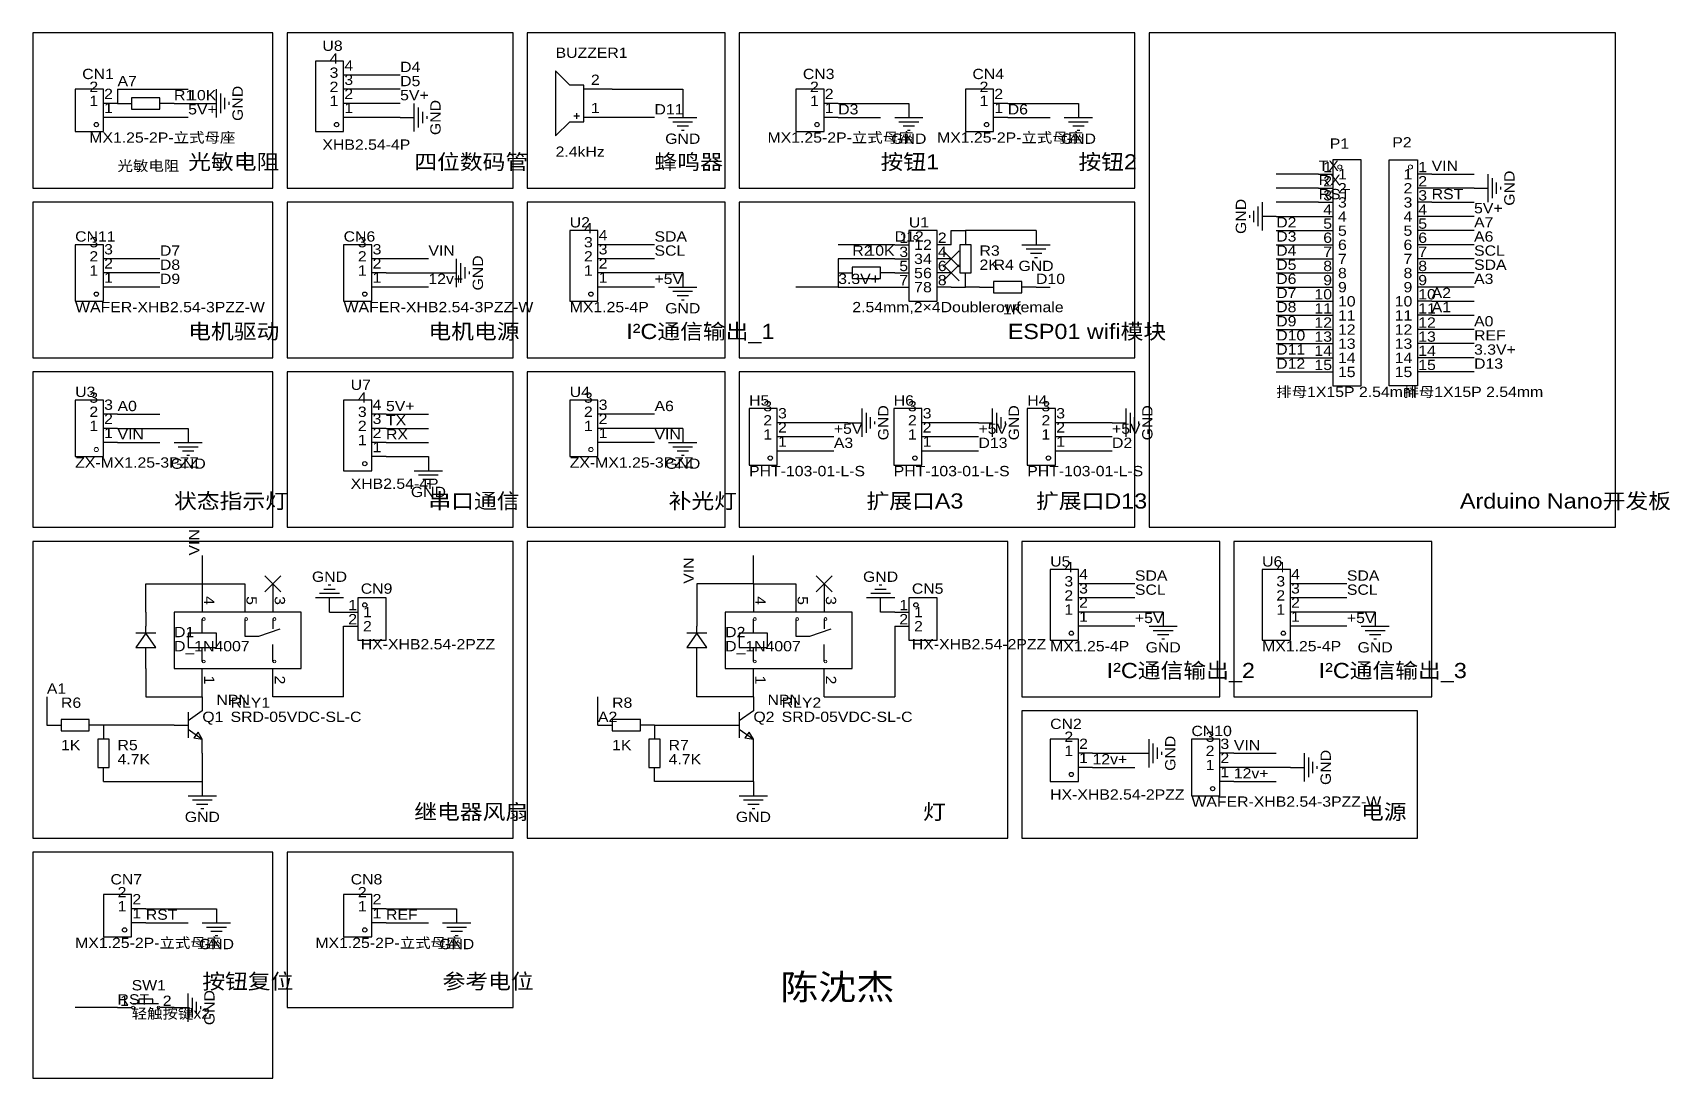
# Model space of a CAD drawing. Header units: millimetres. Extents: x 8 to 302, y 15 to 203.
import ezdxf
from ezdxf.enums import TextEntityAlignment as Align

# ---------------------------------------------------------------- set-up
doc = ezdxf.new("R2010")
doc.units = ezdxf.units.MM
doc.header["$MEASUREMENT"] = 0
doc.styles.get("Standard").update_dxf_attribs({"font": 'arial.ttf'})

msp = doc.modelspace()

# ---------------------------------------------------------------- texts
at = {"color": 1, "true_color": 0x000080, "width": 1.1}
for s, height, p in [('U8', 1.849, (59.69, 199.39)), ('BUZZER1', 1.849, (101.6, 198.12)), ('CN1', 1.849, (16.51, 194.31)), ('CN3', 1.849, (146.05, 194.31)), ('CN4', 1.849, (176.53, 194.31)), ('R1', 1.849, (33.02, 190.5)), ('10K', 1.849, (35.56, 190.5)), ('MX1.25-2P-立式母座', 1.8491, (17.78, 182.88)), ('MX1.25-2P-立式母座', 1.8491, (139.7, 182.88)), ('MX1.25-2P-立式母座', 1.8491, (170.18, 182.88)), ('XHB2.54-4P', 1.849, (59.69, 181.61)), ('2.4kHz', 1.849, (101.6, 180.34)), ('P1', 1.849, (240.76, 181.8)), ('P2', 1.849, (252, 182.02)), ('U2', 1.849, (104.14, 167.64)), ('U1', 1.849, (165.1, 167.64)), ('CN11', 1.849, (15.24, 165.1)), ('CN6', 1.849, (63.5, 165.1)), ('R2', 1.849, (154.94, 162.56)), ('10K', 1.849, (157.48, 162.56)), ('R3', 1.849, (177.8, 162.56)), ('2K', 1.849, (177.8, 160.02)), ('R4', 1.849, (180.34, 160.02)), ('WAFER-XHB2.54-3PZZ-W', 1.8491, (15.24, 152.4)), ('WAFER-XHB2.54-3PZZ-W', 1.8491, (63.5, 152.4)), ('MX1.25-4P', 1.849, (104.14, 152.4)), ('2.54mm,2×4Doublerowfemale', 1.8491, (154.94, 152.4)), ('1K', 1.849, (182, 152)), ('U3', 1.849, (15.24, 137.16)), ('U7', 1.849, (64.77, 138.43)), ('U4', 1.849, (104.14, 137.16)), ('排母1X15P 2.54mm', 1.8491, (231.14, 137.16)), ('排母1X15P 2.54mm', 1.8491, (254, 137.16)), ('H5', 1.849, (136.38, 135.62)), ('H6', 1.849, (162.38, 135.62)), ('H4', 1.849, (186.38, 135.62)), ('ZX-MX1.25-3PZZ', 1.8491, (15.24, 124.46)), ('ZX-MX1.25-3PZZ', 1.8491, (104.14, 124.46)), ('PHT-103-01-L-S', 1.8491, (136.38, 122.92)), ('PHT-103-01-L-S', 1.8491, (162.38, 122.92)), ('PHT-103-01-L-S', 1.8491, (186.38, 122.92)), ('XHB2.54-4P', 1.849, (64.77, 120.65)), ('U5', 1.849, (190.5, 106.68)), ('U6', 1.849, (228.6, 106.68)), ('CN9', 1.849, (66.58, 101.79)), ('CN5', 1.849, (165.64, 101.79)), ('D1', 1.849, (33.02, 93.98)), ('HX-XHB2.54-2PZZ', 1.8491, (66.58, 91.79)), ('D2', 1.849, (132.08, 93.98)), ('HX-XHB2.54-2PZZ', 1.8491, (165.64, 91.79)), ('D_1N4007', 1.849, (33.02, 91.44)), ('D_1N4007', 1.849, (132.08, 91.44)), ('MX1.25-4P', 1.849, (190.5, 91.44)), ('MX1.25-4P', 1.849, (228.6, 91.44)), ('R6', 1.849, (12.7, 81.28)), ('NPN', 1.849, (40.64, 81.79)), ('RLY1', 1.849, (43.18, 81.28)), ('R8', 1.849, (111.76, 81.28)), ('NPN', 1.849, (139.7, 81.79)), ('RLY2', 1.849, (142.24, 81.28)), ('Q1', 1.849, (38.1, 78.74)), ('SRD-05VDC-SL-C', 1.8491, (43.18, 78.74)), ('Q2', 1.849, (137.16, 78.74)), ('SRD-05VDC-SL-C', 1.8491, (142.24, 78.74)), ('CN2', 1.849, (190.5, 77.47)), ('CN10', 1.849, (215.9, 76.2)), ('1K', 1.849, (12.7, 73.66)), ('R5', 1.849, (22.86, 73.66)), ('1K', 1.849, (111.76, 73.66)), ('R7', 1.849, (121.92, 73.66)), ('4.7K', 1.849, (22.86, 71.12)), ('4.7K', 1.849, (121.92, 71.12)), ('HX-XHB2.54-2PZZ', 1.8491, (190.5, 64.77)), ('WAFER-XHB2.54-3PZZ-W', 1.8491, (215.9, 63.5)), ('CN7', 1.849, (21.59, 49.53)), ('CN8', 1.849, (64.77, 49.53)), ('MX1.25-2P-立式母座', 1.8491, (15.24, 38.1)), ('MX1.25-2P-立式母座', 1.8491, (58.42, 38.1)), ('SW1', 1.849, (25.4, 30.48)), ('轻触按键x2', 1.849, (25.4, 25.4))]:
    msp.add_text(s, height=height, dxfattribs=at).set_placement(p, align=Align.BOTTOM_LEFT)
at = {"color": 1, "true_color": 0x000000, "width": 1.1}
for s, height, p in [('4', 1.85, (62.56, 197.08)), ('2', 1.85, (19.38, 192)), ('3', 1.85, (62.56, 194.54)), ('2', 1.85, (62.56, 192)), ('2', 1.85, (148.92, 192)), ('2', 1.85, (179.4, 192)), ('1', 1.85, (19.38, 189.46)), ('1', 1.85, (62.56, 189.46)), ('1', 1.85, (148.92, 189.46)), ('1', 1.85, (179.4, 189.46)), ('1', 1.85, (241.17, 177.57)), ('2', 1.85, (241.17, 175.03)), ('1', 1.85, (255.6, 176.3)), ('3', 1.85, (241.17, 172.49)), ('2', 1.85, (255.6, 173.76)), ('4', 1.85, (241.17, 169.95)), ('4', 1.85, (255.6, 168.68)), ('3', 1.85, (255.6, 171.22)), ('4', 1.85, (108.28, 166.6)), ('5', 1.85, (241.17, 167.41)), ('5', 1.85, (255.6, 166.14)), ('3', 1.85, (19.38, 164.06)), ('3', 1.85, (67.64, 164.06)), ('3', 1.85, (108.28, 164.06)), ('1', 1.85, (164.97, 164.87)), ('2', 1.85, (169.24, 163.6)), ('6', 1.85, (241.17, 164.87)), ('6', 1.85, (255.6, 163.6)), ('2', 1.85, (19.38, 161.52)), ('2', 1.85, (67.64, 161.52)), ('2', 1.85, (108.28, 161.52)), ('3', 1.85, (164.97, 162.33)), ('5', 1.85, (164.97, 159.79)), ('4', 1.85, (169.24, 161.06)), ('8', 1.85, (241.17, 159.79)), ('7', 1.85, (241.17, 162.33)), ('7', 1.85, (255.6, 161.06)), ('1', 1.85, (19.38, 158.98)), ('1', 1.85, (67.64, 158.98)), ('1', 1.85, (108.28, 158.98)), ('7', 1.85, (164.97, 157.25)), ('6', 1.85, (169.24, 158.52)), ('9', 1.85, (241.17, 157.25)), ('8', 1.85, (255.6, 158.52)), ('8', 1.85, (169.24, 155.98)), ('10', 1.849, (241.17, 154.71)), ('9', 1.85, (255.6, 155.98)), ('11', 1.849, (241.17, 152.17)), ('10', 1.849, (255.6, 153.44)), ('11', 1.849, (255.6, 150.9)), ('12', 1.849, (241.17, 149.63)), ('12', 1.849, (255.6, 148.36)), ('13', 1.849, (241.17, 147.09)), ('13', 1.849, (255.6, 145.82)), ('14', 1.849, (241.17, 144.55)), ('15', 1.849, (241.17, 142.01)), ('14', 1.849, (255.6, 143.28)), ('15', 1.849, (255.6, 140.74)), ('3', 1.85, (19.38, 136.12)), ('4', 1.85, (67.64, 136.12)), ('3', 1.85, (108.28, 136.12)), ('2', 1.85, (19.38, 133.58)), ('3', 1.85, (67.64, 133.58)), ('2', 1.85, (108.28, 133.58)), ('3', 1.85, (140.52, 134.58)), ('3', 1.85, (166.52, 134.58)), ('3', 1.85, (190.52, 134.58)), ('1', 1.85, (19.38, 131.04)), ('2', 1.85, (67.64, 131.04)), ('1', 1.85, (108.28, 131.04)), ('2', 1.85, (140.52, 132.04)), ('2', 1.85, (166.52, 132.04)), ('2', 1.85, (190.52, 132.04)), ('1', 1.85, (67.64, 128.5)), ('1', 1.85, (140.52, 129.5)), ('1', 1.85, (166.52, 129.5)), ('1', 1.85, (190.52, 129.5)), ('4', 1.85, (194.64, 105.64)), ('4', 1.85, (232.74, 105.64)), ('3', 1.85, (194.64, 103.1)), ('3', 1.85, (232.74, 103.1)), ('1', 1.85, (65.91, 98.83)), ('1', 1.85, (164.97, 98.83)), ('2', 1.85, (194.64, 100.56)), ('1', 1.85, (194.64, 98.02)), ('2', 1.85, (232.74, 100.56)), ('1', 1.85, (232.74, 98.02)), ('2', 1.85, (65.91, 96.29)), ('2', 1.85, (164.97, 96.29)), ('2', 1.85, (194.64, 75.16)), ('3', 1.85, (220.04, 75.16)), ('1', 1.85, (194.64, 72.62)), ('2', 1.85, (220.04, 72.62)), ('1', 1.85, (220.04, 70.08)), ('2', 1.85, (24.46, 47.22)), ('2', 1.85, (67.64, 47.22)), ('1', 1.85, (24.46, 44.68)), ('1', 1.85, (67.64, 44.68)), ('1', 1.85, (24.89, 27.69))]:
    msp.add_text(s, height=height, dxfattribs=at).set_placement(p, align=Align.BOTTOM_RIGHT)
for s, height, p in [('4', 1.85, (63.63, 195.81)), ('3', 1.85, (63.63, 193.27)), ('2', 1.85, (107.95, 193.27)), ('2', 1.85, (20.45, 190.73)), ('2', 1.85, (63.63, 190.73)), ('2', 1.85, (149.99, 190.73)), ('2', 1.85, (180.47, 190.73)), ('1', 1.85, (20.45, 188.19)), ('1', 1.85, (63.63, 188.19)), ('1', 1.85, (107.95, 188.19)), ('1', 1.85, (149.99, 188.19)), ('1', 1.85, (180.47, 188.19)), ('光敏电阻', 1.849, (22.86, 177.8)), ('光敏电阻', 2.73, (35.56, 177.8)), ('四位数码管', 2.73, (76.2, 177.8)), ('蜂鸣器', 2.73, (119.38, 177.8)), ('按钮1', 2.73, (160.02, 177.8)), ('按钮2', 2.73, (195.58, 177.8)), ('1', 1.85, (256.67, 177.57)), ('1', 1.85, (242.24, 176.3)), ('2', 1.85, (256.67, 175.03)), ('2', 1.85, (242.24, 173.76)), ('3', 1.85, (256.67, 172.49)), ('4', 1.85, (242.24, 168.68)), ('3', 1.85, (242.24, 171.22)), ('4', 1.85, (256.67, 169.95)), ('5', 1.85, (242.24, 166.14)), ('5', 1.85, (256.67, 167.41)), ('3', 1.85, (20.45, 162.79)), ('3', 1.85, (68.71, 162.79)), ('4', 1.85, (109.35, 165.33)), ('3', 1.85, (109.35, 162.79)), ('1', 1.85, (166.04, 163.6)), ('2', 1.85, (170.31, 164.87)), ('6', 1.85, (242.24, 163.6)), ('6', 1.85, (256.67, 164.87)), ('2', 1.85, (20.45, 160.25)), ('2', 1.85, (68.71, 160.25)), ('2', 1.85, (109.35, 160.25)), ('3', 1.85, (166.04, 161.06)), ('4', 1.85, (170.31, 162.33)), ('6', 1.85, (170.31, 159.79)), ('7', 1.85, (242.24, 161.06)), ('8', 1.85, (256.67, 159.79)), ('7', 1.85, (256.67, 162.33)), ('1', 1.85, (20.45, 157.71)), ('1', 1.85, (68.71, 157.71)), ('1', 1.85, (109.35, 157.71)), ('5', 1.85, (166.04, 158.52)), ('8', 1.85, (170.31, 157.25)), ('8', 1.85, (242.24, 158.52)), ('9', 1.85, (256.67, 157.25)), ('7', 1.85, (166.04, 155.98)), ('9', 1.85, (242.24, 155.98)), ('10', 1.849, (256.67, 154.71)), ('10', 1.849, (242.24, 153.44)), ('11', 1.849, (242.24, 150.9)), ('11', 1.849, (256.67, 152.17)), ('电机驱动', 2.73, (35.56, 147.32)), ('电机电源', 2.73, (78.74, 147.32)), ('I²C通信输出_1', 2.73, (114.3, 147.32)), ('ESP01 wifi模块', 2.73, (182.88, 147.32)), ('12', 1.849, (242.24, 148.36)), ('12', 1.849, (256.67, 149.63)), ('13', 1.849, (242.24, 145.82)), ('13', 1.849, (256.67, 147.09)), ('14', 1.849, (242.24, 143.28)), ('14', 1.849, (256.67, 144.55)), ('15', 1.849, (256.67, 142.01)), ('15', 1.849, (242.24, 140.74)), ('3', 1.85, (20.45, 134.85)), ('4', 1.85, (68.71, 134.85)), ('3', 1.85, (109.35, 134.85)), ('3', 1.85, (141.59, 133.31)), ('3', 1.85, (167.59, 133.31)), ('3', 1.85, (191.59, 133.31)), ('2', 1.85, (20.45, 132.31)), ('3', 1.85, (68.71, 132.31)), ('2', 1.85, (109.35, 132.31)), ('2', 1.85, (141.59, 130.77)), ('2', 1.85, (167.59, 130.77)), ('2', 1.85, (191.59, 130.77)), ('1', 1.85, (20.45, 129.77)), ('2', 1.85, (68.71, 129.77)), ('1', 1.85, (68.71, 127.23)), ('1', 1.85, (109.35, 129.77)), ('1', 1.85, (141.59, 128.23)), ('1', 1.85, (167.59, 128.23)), ('1', 1.85, (191.59, 128.23)), ('状态指示灯', 2.73, (33.02, 116.84)), ('串口通信', 2.73, (78.74, 116.84)), ('补光灯', 2.73, (121.92, 116.84)), ('扩展口A3', 2.73, (157.48, 116.84)), ('扩展口D13', 2.73, (187.96, 116.84)), ('Arduino Nano开发板', 2.73, (264.16, 116.84)), ('4', 1.85, (195.71, 104.37)), ('4', 1.85, (233.81, 104.37)), ('3', 1.85, (195.71, 101.83)), ('3', 1.85, (233.81, 101.83)), ('2', 1.85, (195.71, 99.29)), ('2', 1.85, (233.81, 99.29)), ('2', 1.85, (66.98, 95.02)), ('1', 1.85, (66.98, 97.56)), ('2', 1.85, (166.04, 95.02)), ('1', 1.85, (166.04, 97.56)), ('1', 1.85, (195.71, 96.75)), ('1', 1.85, (233.81, 96.75)), ('I²C通信输出_2', 2.73, (200.66, 86.36)), ('I²C通信输出_3', 2.73, (238.76, 86.36)), ('2', 1.85, (195.71, 73.89)), ('1', 1.85, (195.71, 71.35)), ('3', 1.85, (221.11, 73.89)), ('2', 1.85, (221.11, 71.35)), ('1', 1.85, (221.11, 68.81)), ('继电器风扇', 2.73, (76.2, 60.96)), ('灯', 2.73, (167.64, 60.96)), ('电源', 2.73, (246.38, 60.96)), ('2', 1.85, (25.53, 45.95)), ('2', 1.85, (68.71, 45.95)), ('1', 1.85, (25.53, 43.41)), ('1', 1.85, (68.71, 43.41)), ('按钮复位', 2.73, (38.1, 30.48)), ('参考电位', 2.73, (81.28, 30.48)), ('陈沈杰', 4.55, (142, 28)), ('2', 1.85, (30.99, 27.69))]:
    msp.add_text(s, height=height, dxfattribs=at).set_placement(p, align=Align.BOTTOM_LEFT)
at = {"color": 1, "true_color": 0x0000ff, "width": 1.1}
for s, p in [('D4', (73.66, 195.58)), ('A7', (22.86, 193.04)), ('D5', (73.66, 193.04)), ('5V+', (73.66, 190.5)), ('5V+', (35.56, 187.96)), ('D11', (119.38, 187.96)), ('D3', (152.4, 187.96)), ('D6', (182.88, 187.96)), ('TX', (238.76, 177.8)), ('VIN', (259.08, 177.8)), ('RX', (238.76, 175.26)), ('RST', (238.76, 172.72)), ('RST', (259.08, 172.72)), ('5V+', (266.7, 170.18)), ('D2', (231.14, 167.64)), ('A7', (266.7, 167.64)), ('D7', (30.48, 162.56)), ('VIN', (78.74, 162.56)), ('SDA', (119.38, 165.1)), ('SCL', (119.38, 162.56)), ('D12', (162.56, 165.1)), ('D3', (231.14, 165.1)), ('D4', (231.14, 162.56)), ('A6', (266.7, 165.1)), ('SCL', (266.7, 162.56)), ('D8', (30.48, 160.02)), ('D5', (231.14, 160.02)), ('SDA', (266.7, 160.02)), ('D9', (30.48, 157.48)), ('12v+', (78.74, 157.48)), ('+5V', (119.38, 157.48)), ('3.3V+', (152.4, 157.48)), ('D10', (187.96, 157.48)), ('D6', (231.14, 157.48)), ('A3', (266.7, 157.48)), ('D7', (231.14, 154.94)), ('A2', (259.08, 154.94)), ('D8', (231.14, 152.4)), ('A1', (259.08, 152.4)), ('D9', (231.14, 149.86)), ('A0', (266.7, 149.86)), ('D10', (231.14, 147.32)), ('D11', (231.14, 144.78)), ('3.3V+', (266.7, 144.78)), ('REF', (266.7, 147.32)), ('D12', (231.14, 142.24)), ('D13', (266.7, 142.24)), ('A0', (22.86, 134.62)), ('5V+', (71.12, 134.62)), ('A6', (119.38, 134.62)), ('TX', (71.12, 132.08)), ('+5V', (151.62, 130.54)), ('+5V', (177.62, 130.54)), ('+5V', (201.62, 130.54)), ('VIN', (22.86, 129.54)), ('RX', (71.12, 129.54)), ('VIN', (119.38, 129.54)), ('A3', (151.62, 128)), ('D13', (177.62, 128)), ('D2', (201.62, 128)), ('SDA', (205.74, 104.14)), ('SDA', (243.84, 104.14)), ('SCL', (205.74, 101.6)), ('SCL', (243.84, 101.6)), ('+5V', (205.74, 96.52)), ('+5V', (243.84, 96.52)), ('A1', (10.16, 83.82)), ('A2', (109.22, 78.74)), ('VIN', (223.52, 73.66)), ('12v+', (198.12, 71.12)), ('12v+', (223.52, 68.58)), ('RST', (27.94, 43.18)), ('REF', (71.12, 43.18)), ('RST', (22.86, 27.94))]:
    msp.add_text(s, height=1.849, dxfattribs=at).set_placement(p, align=Align.BOTTOM_LEFT)
at = {"color": 1, "true_color": 0x000080, "width": 1.1}
for p in [(44.45, 190.5), (44.45, 190.5), (80.01, 187.96), (80.01, 187.96), (273.05, 175.26), (273.05, 175.26), (224.79, 170.18), (224.79, 170.18), (87.63, 160.02), (87.63, 160.02), (160.51, 133.08), (160.51, 133.08), (183.97, 133.08), (183.97, 133.08), (207.97, 133.08), (207.97, 133.08), (212.09, 73.66), (212.09, 73.66), (240.03, 71.12), (240.03, 71.12), (39.37, 27.94), (39.37, 27.94)]:
    msp.add_text('GND', height=1.849, rotation=90, dxfattribs=at).set_placement(p, align=Align.MIDDLE_CENTER)
for p in [(124.46, 184.15), (124.46, 184.15), (165.1, 184.15), (165.1, 184.15), (195.58, 184.15), (195.58, 184.15), (187.96, 161.29), (187.96, 161.29), (124.46, 153.67), (124.46, 153.67), (35.56, 125.73), (35.56, 125.73), (124.46, 125.73), (124.46, 125.73), (78.74, 120.65), (78.74, 120.65), (60.96, 105.41), (60.96, 105.41), (160.02, 105.41), (160.02, 105.41), (210.82, 92.71), (210.82, 92.71), (248.92, 92.71), (248.92, 92.71), (38.1, 62.23), (38.1, 62.23), (137.16, 62.23), (137.16, 62.23), (40.64, 39.37), (40.64, 39.37), (83.82, 39.37), (83.82, 39.37)]:
    msp.add_text('GND', height=1.849, dxfattribs=at).set_placement(p, align=Align.MIDDLE_CENTER)
at = {"color": 1, "true_color": 0x0000ff, "width": 1.1}
for p in [(38.1, 109.22), (127, 104.14)]:
    msp.add_text('VIN', height=1.849, rotation=90, dxfattribs=at).set_placement(p, align=Align.BOTTOM_LEFT)
at = {"color": 1, "true_color": 0x000000, "width": 1.1}
for s, p in [('4', (37.87, 100.33)), ('5', (45.49, 100.33)), ('3', (50.57, 100.33)), ('4', (136.93, 100.33)), ('5', (144.55, 100.33)), ('3', (149.63, 100.33))]:
    msp.add_text(s, height=1.85, rotation=270, dxfattribs=at).set_placement(p, align=Align.BOTTOM_RIGHT)
for s, p in [('1', (37.87, 87.63)), ('2', (50.57, 87.63)), ('1', (136.93, 87.63)), ('2', (149.63, 87.63))]:
    msp.add_text(s, height=1.85, rotation=270, dxfattribs=at).set_placement(p, align=Align.BOTTOM_LEFT)

# ---------------------------------------------------------------- linework, layer by layer
at = {"color": 1, "true_color": 0x000000}
for points in [[(7.62, 203.2), (7.62, 175.26), (50.8, 175.26), (50.8, 203.2)], [(53.34, 203.2), (53.34, 175.26), (93.98, 175.26), (93.98, 203.2)], [(96.52, 203.2), (96.52, 175.26), (132.08, 175.26), (132.08, 203.2)], [(134.62, 203.2), (134.62, 175.26), (205.74, 175.26), (205.74, 203.2)], [(208.28, 203.2), (208.28, 114.3), (292.1, 114.3), (292.1, 203.2)], [(7.62, 172.72), (7.62, 144.78), (50.8, 144.78), (50.8, 172.72)], [(53.34, 172.72), (53.34, 144.78), (93.98, 144.78), (93.98, 172.72)], [(96.52, 172.72), (96.52, 144.78), (132.08, 144.78), (132.08, 172.72)], [(134.62, 172.72), (134.62, 144.78), (205.74, 144.78), (205.74, 172.72)], [(7.62, 142.24), (7.62, 114.3), (50.8, 114.3), (50.8, 142.24)], [(53.34, 142.24), (53.34, 114.3), (93.98, 114.3), (93.98, 142.24)], [(96.52, 142.24), (96.52, 114.3), (132.08, 114.3), (132.08, 142.24)], [(134.62, 142.24), (134.62, 114.3), (205.74, 114.3), (205.74, 142.24)], [(7.62, 111.76), (7.62, 58.42), (93.98, 58.42), (93.98, 111.76)], [(96.52, 111.76), (96.52, 58.42), (182.88, 58.42), (182.88, 111.76)], [(185.42, 111.76), (185.42, 83.82), (220.98, 83.82), (220.98, 111.76)], [(223.52, 111.76), (223.52, 83.82), (259.08, 83.82), (259.08, 111.76)], [(185.42, 81.28), (185.42, 58.42), (256.54, 58.42), (256.54, 81.28)], [(7.62, 55.88), (7.62, 15.24), (50.8, 15.24), (50.8, 55.88)], [(53.34, 55.88), (53.34, 27.94), (93.98, 27.94), (93.98, 55.88)]]:
    msp.add_lwpolyline(points, close=True, dxfattribs=at)
at = {"color": 1, "true_color": 0xa00000}
for points in [[(63.5, 185.42), (63.5, 198.12), (58.42, 198.12), (58.42, 185.42)], [(106.68, 188.72), (106.68, 193.8), (104.14, 193.8), (101.6, 196.34), (101.6, 184.66), (104.14, 187.2), (106.68, 187.2)], [(20.32, 185.42), (20.32, 193.04), (15.24, 193.04), (15.24, 185.42)], [(25.4, 191.52), (25.4, 189.48), (30.48, 189.48), (30.48, 191.52)], [(149.86, 185.42), (149.86, 193.04), (144.78, 193.04), (144.78, 185.42)], [(180.34, 185.42), (180.34, 193.04), (175.26, 193.04), (175.26, 185.42)], [(241.3, 180.34), (241.3, 139.7), (246.38, 139.7), (246.38, 180.34)], [(256.54, 139.7), (251.46, 139.7), (251.46, 180.34), (256.54, 180.34)], [(20.32, 154.94), (20.32, 165.1), (15.24, 165.1), (15.24, 154.94)], [(68.58, 154.94), (68.58, 165.1), (63.5, 165.1), (63.5, 154.94)], [(109.22, 154.94), (109.22, 167.64), (104.14, 167.64), (104.14, 154.94)], [(165.1, 167.64), (165.1, 154.94), (170.18, 154.94), (170.18, 167.64)], [(174.24, 160.02), (176.28, 160.02), (176.28, 165.1), (174.24, 165.1)], [(154.94, 161.04), (154.94, 159), (160.02, 159), (160.02, 161.04)], [(185.42, 156.46), (185.42, 158.5), (180.34, 158.5), (180.34, 156.46)], [(20.32, 127), (20.32, 137.16), (15.24, 137.16), (15.24, 127)], [(68.58, 124.46), (68.58, 137.16), (63.5, 137.16), (63.5, 124.46)], [(109.22, 127), (109.22, 137.16), (104.14, 137.16), (104.14, 127)], [(141.46, 125.46), (141.46, 135.62), (136.38, 135.62), (136.38, 125.46)], [(167.46, 125.46), (167.46, 135.62), (162.38, 135.62), (162.38, 125.46)], [(191.46, 125.46), (191.46, 135.62), (186.38, 135.62), (186.38, 125.46)], [(195.58, 93.98), (195.58, 106.68), (190.5, 106.68), (190.5, 93.98)], [(233.68, 93.98), (233.68, 106.68), (228.6, 106.68), (228.6, 93.98)], [(66.04, 101.6), (66.04, 93.98), (71.12, 93.98), (71.12, 101.6)], [(165.1, 101.6), (165.1, 93.98), (170.18, 93.98), (170.18, 101.6)], [(55.88, 99.06), (33.02, 99.06), (33.02, 88.9), (55.88, 88.9)], [(154.94, 99.06), (132.08, 99.06), (132.08, 88.9), (154.94, 88.9)], [(29.72, 92.71), (27.94, 95.25), (26.16, 92.71)], [(35.56, 95.25), (35.56, 92.71), (40.64, 92.71), (40.64, 95.25)], [(128.78, 92.71), (127, 95.25), (125.22, 92.71)], [(134.62, 95.25), (134.62, 92.71), (139.7, 92.71), (139.7, 95.25)], [(12.7, 79.76), (12.7, 77.72), (17.78, 77.72), (17.78, 79.76)], [(111.76, 79.76), (111.76, 77.72), (116.84, 77.72), (116.84, 79.76)], [(38.1, 76.2), (37.34, 77.47), (36.58, 76.45)], [(137.16, 76.2), (136.4, 77.47), (135.64, 76.45)], [(19.3, 71.12), (21.34, 71.12), (21.34, 76.2), (19.3, 76.2)], [(118.36, 71.12), (120.4, 71.12), (120.4, 76.2), (118.36, 76.2)], [(195.58, 68.58), (195.58, 76.2), (190.5, 76.2), (190.5, 68.58)], [(220.98, 66.04), (220.98, 76.2), (215.9, 76.2), (215.9, 66.04)], [(25.4, 40.64), (25.4, 48.26), (20.32, 48.26), (20.32, 40.64)], [(68.58, 40.64), (68.58, 48.26), (63.5, 48.26), (63.5, 40.64)], [(26.67, 29.46), (26.67, 28.7), (29.21, 28.7), (29.21, 29.46)]]:
    msp.add_lwpolyline(points, close=True, dxfattribs=at)
at = {"color": 1, "true_color": 0x880000}
for points in [[(66.04, 195.58), (63.5, 195.58)], [(66.04, 193.04), (63.5, 193.04)], [(111.76, 193.04), (106.68, 193.04)], [(22.86, 190.5), (20.32, 190.5)], [(22.86, 190.5), (25.4, 190.5)], [(33.02, 190.5), (30.48, 190.5)], [(38.1, 190.5), (40.64, 190.5)], [(66.04, 190.5), (63.5, 190.5)], [(124.46, 190.5), (124.46, 187.96)], [(152.4, 190.5), (149.86, 190.5)], [(165.1, 190.5), (165.1, 187.96)], [(182.88, 190.5), (180.34, 190.5)], [(195.58, 190.5), (195.58, 187.96)], [(22.86, 187.96), (20.32, 187.96)], [(66.04, 187.96), (63.5, 187.96)], [(73.66, 187.96), (76.2, 187.96)], [(111.76, 187.96), (106.68, 187.96)], [(152.4, 187.96), (149.86, 187.96)], [(182.88, 187.96), (180.34, 187.96)], [(238.76, 177.8), (241.3, 177.8)], [(259.08, 177.8), (256.54, 177.8)], [(238.76, 175.26), (241.3, 175.26)], [(259.08, 175.26), (256.54, 175.26)], [(266.7, 175.26), (269.24, 175.26)], [(238.76, 172.72), (241.3, 172.72)], [(259.08, 172.72), (256.54, 172.72)], [(231.14, 170.18), (228.6, 170.18)], [(238.76, 170.18), (241.3, 170.18)], [(259.08, 170.18), (256.54, 170.18)], [(111.76, 165.1), (109.22, 165.1)], [(162.56, 165.1), (165.1, 165.1)], [(172.72, 165.1), (170.18, 165.1)], [(175.26, 167.64), (175.26, 165.1)], [(187.96, 167.64), (187.96, 165.1)], [(238.76, 167.64), (241.3, 167.64)], [(238.76, 165.1), (241.3, 165.1)], [(259.08, 167.64), (256.54, 167.64)], [(259.08, 165.1), (256.54, 165.1)], [(22.86, 162.56), (20.32, 162.56)], [(71.12, 162.56), (68.58, 162.56)], [(111.76, 162.56), (109.22, 162.56)], [(162.56, 162.56), (165.1, 162.56)], [(172.72, 162.56), (170.18, 162.56)], [(238.76, 162.56), (241.3, 162.56)], [(259.08, 162.56), (256.54, 162.56)], [(22.86, 160.02), (20.32, 160.02)], [(71.12, 160.02), (68.58, 160.02)], [(81.28, 160.02), (83.82, 160.02)], [(111.76, 160.02), (109.22, 160.02)], [(124.46, 160.02), (124.46, 157.48)], [(152.4, 160.02), (154.94, 160.02)], [(162.56, 160.02), (160.02, 160.02)], [(162.56, 160.02), (165.1, 160.02)], [(172.72, 160.02), (170.18, 160.02)], [(175.26, 157.48), (175.26, 160.02)], [(238.76, 160.02), (241.3, 160.02)], [(259.08, 160.02), (256.54, 160.02)], [(22.86, 157.48), (20.32, 157.48)], [(71.12, 157.48), (68.58, 157.48)], [(111.76, 157.48), (109.22, 157.48)], [(162.56, 157.48), (165.1, 157.48)], [(172.72, 157.48), (170.18, 157.48)], [(177.8, 157.48), (180.34, 157.48)], [(187.96, 157.48), (185.42, 157.48)], [(238.76, 157.48), (241.3, 157.48)], [(259.08, 157.48), (256.54, 157.48)], [(238.76, 154.94), (241.3, 154.94)], [(259.08, 154.94), (256.54, 154.94)], [(238.76, 152.4), (241.3, 152.4)], [(259.08, 152.4), (256.54, 152.4)], [(238.76, 149.86), (241.3, 149.86)], [(238.76, 147.32), (241.3, 147.32)], [(259.08, 149.86), (256.54, 149.86)], [(259.08, 147.32), (256.54, 147.32)], [(238.76, 144.78), (241.3, 144.78)], [(259.08, 144.78), (256.54, 144.78)], [(238.76, 142.24), (241.3, 142.24)], [(259.08, 142.24), (256.54, 142.24)], [(22.86, 134.62), (20.32, 134.62)], [(71.12, 134.62), (68.58, 134.62)], [(111.76, 134.62), (109.22, 134.62)], [(144, 133.08), (141.46, 133.08)], [(154.16, 133.08), (156.7, 133.08)], [(170, 133.08), (167.46, 133.08)], [(177.62, 133.08), (180.16, 133.08)], [(194, 133.08), (191.46, 133.08)], [(201.62, 133.08), (204.16, 133.08)], [(22.86, 132.08), (20.32, 132.08)], [(22.86, 129.54), (20.32, 129.54)], [(35.56, 132.08), (35.56, 129.54)], [(71.12, 132.08), (68.58, 132.08)], [(71.12, 129.54), (68.58, 129.54)], [(111.76, 132.08), (109.22, 132.08)], [(111.76, 129.54), (109.22, 129.54)], [(124.46, 132.08), (124.46, 129.54)], [(144, 130.54), (141.46, 130.54)], [(170, 130.54), (167.46, 130.54)], [(194, 130.54), (191.46, 130.54)], [(71.12, 127), (68.58, 127)], [(78.74, 127), (78.74, 124.46)], [(144, 128), (141.46, 128)], [(170, 128), (167.46, 128)], [(194, 128), (191.46, 128)], [(38.1, 104.14), (38.1, 99.06)], [(45.72, 104.14), (45.72, 99.06)], [(50.8, 104.14), (50.8, 99.06)], [(137.16, 104.14), (137.16, 99.06)], [(144.78, 104.14), (144.78, 99.06)], [(149.86, 104.14), (149.86, 99.06)], [(198.12, 104.14), (195.58, 104.14)], [(236.22, 104.14), (233.68, 104.14)], [(60.96, 99.06), (60.96, 101.6)], [(160.02, 99.06), (160.02, 101.6)], [(198.12, 101.6), (195.58, 101.6)], [(236.22, 101.6), (233.68, 101.6)], [(27.94, 99.06), (27.94, 96.52)], [(63.5, 99.06), (66.04, 99.06)], [(127, 99.06), (127, 96.52)], [(162.56, 99.06), (165.1, 99.06)], [(198.12, 99.06), (195.58, 99.06)], [(210.82, 99.06), (210.82, 96.52)], [(236.22, 99.06), (233.68, 99.06)], [(248.92, 99.06), (248.92, 96.52)], [(63.5, 96.52), (66.04, 96.52)], [(162.56, 96.52), (165.1, 96.52)], [(198.12, 96.52), (195.58, 96.52)], [(236.22, 96.52), (233.68, 96.52)], [(27.94, 88.9), (27.94, 91.44)], [(127, 88.9), (127, 91.44)], [(38.1, 83.82), (38.1, 88.9)], [(50.8, 83.82), (50.8, 88.9)], [(137.16, 83.82), (137.16, 88.9)], [(149.86, 83.82), (149.86, 88.9)], [(38.1, 83.82), (38.1, 81.28)], [(137.16, 83.82), (137.16, 81.28)], [(10.16, 78.74), (12.7, 78.74)], [(20.32, 78.74), (17.78, 78.74)], [(20.32, 78.74), (20.32, 76.2)], [(33.02, 78.74), (35.56, 78.74)], [(109.22, 78.74), (111.76, 78.74)], [(119.38, 78.74), (116.84, 78.74)], [(119.38, 78.74), (119.38, 76.2)], [(132.08, 78.74), (134.62, 78.74)], [(38.1, 73.66), (38.1, 76.2)], [(137.16, 73.66), (137.16, 76.2)], [(198.12, 73.66), (195.58, 73.66)], [(205.74, 73.66), (208.28, 73.66)], [(223.52, 73.66), (220.98, 73.66)], [(20.32, 68.58), (20.32, 71.12)], [(119.38, 68.58), (119.38, 71.12)], [(198.12, 71.12), (195.58, 71.12)], [(223.52, 71.12), (220.98, 71.12)], [(233.68, 71.12), (236.22, 71.12)], [(38.1, 68.58), (38.1, 66.04)], [(137.16, 68.58), (137.16, 66.04)], [(223.52, 68.58), (220.98, 68.58)], [(27.94, 45.72), (25.4, 45.72)], [(40.64, 45.72), (40.64, 43.18)], [(71.12, 45.72), (68.58, 45.72)], [(83.82, 45.72), (83.82, 43.18)], [(27.94, 43.18), (25.4, 43.18)], [(71.12, 43.18), (68.58, 43.18)], [(22.86, 27.94), (25.4, 27.94)], [(33.02, 27.94), (30.48, 27.94)], [(33.02, 27.94), (35.56, 27.94)]]:
    msp.add_lwpolyline(points, dxfattribs=at)
at = {"color": 1, "true_color": 0x008800}
for points in [[(73.66, 195.58), (66.04, 195.58)], [(22.86, 193.04), (22.86, 190.5)], [(22.86, 193.04), (35.56, 193.04)], [(73.66, 193.04), (66.04, 193.04)], [(111.76, 193.04), (124.46, 193.04)], [(124.46, 193.04), (124.46, 190.5)], [(33.02, 190.5), (38.1, 190.5)], [(73.66, 190.5), (66.04, 190.5)], [(152.4, 190.5), (165.1, 190.5)], [(182.88, 190.5), (195.58, 190.5)], [(35.56, 187.96), (22.86, 187.96)], [(73.66, 187.96), (66.04, 187.96)], [(119.38, 187.96), (111.76, 187.96)], [(152.4, 187.96), (160.02, 187.96)], [(182.88, 187.96), (190.5, 187.96)], [(238.76, 177.8), (231.14, 177.8)], [(259.08, 177.8), (266.7, 177.8)], [(238.76, 175.26), (231.14, 175.26)], [(266.7, 175.26), (259.08, 175.26)], [(238.76, 172.72), (231.14, 172.72)], [(259.08, 172.72), (266.7, 172.72)], [(231.14, 170.18), (238.76, 170.18)], [(266.7, 170.18), (259.08, 170.18)], [(119.38, 165.1), (111.76, 165.1)], [(162.56, 165.1), (152.4, 165.1)], [(172.72, 165.1), (172.72, 167.64)], [(172.72, 167.64), (175.26, 167.64)], [(187.96, 167.64), (175.26, 167.64)], [(231.14, 167.64), (238.76, 167.64)], [(231.14, 165.1), (238.76, 165.1)], [(266.7, 167.64), (259.08, 167.64)], [(266.7, 165.1), (259.08, 165.1)], [(30.48, 162.56), (22.86, 162.56)], [(78.74, 162.56), (71.12, 162.56)], [(119.38, 162.56), (111.76, 162.56)], [(152.4, 162.56), (152.4, 160.02)], [(162.56, 162.56), (152.4, 162.56)], [(231.14, 162.56), (238.76, 162.56)], [(266.7, 162.56), (259.08, 162.56)], [(30.48, 160.02), (22.86, 160.02)], [(71.12, 160.02), (81.28, 160.02)], [(124.46, 160.02), (111.76, 160.02)], [(152.4, 160.02), (152.4, 157.48)], [(231.14, 160.02), (238.76, 160.02)], [(266.7, 160.02), (259.08, 160.02)], [(30.48, 157.48), (22.86, 157.48)], [(78.74, 157.48), (71.12, 157.48)], [(119.38, 157.48), (111.76, 157.48)], [(152.4, 157.48), (144.78, 157.48)], [(152.4, 157.48), (162.56, 157.48)], [(172.72, 157.48), (175.26, 157.48)], [(177.8, 157.48), (175.26, 157.48)], [(187.96, 157.48), (190.5, 157.48)], [(231.14, 157.48), (238.76, 157.48)], [(266.7, 157.48), (259.08, 157.48)], [(231.14, 154.94), (238.76, 154.94)], [(259.08, 154.94), (266.7, 154.94)], [(231.14, 152.4), (238.76, 152.4)], [(259.08, 152.4), (266.7, 152.4)], [(231.14, 149.86), (238.76, 149.86)], [(231.14, 147.32), (238.76, 147.32)], [(266.7, 149.86), (259.08, 149.86)], [(266.7, 147.32), (259.08, 147.32)], [(231.14, 144.78), (238.76, 144.78)], [(266.7, 144.78), (259.08, 144.78)], [(231.14, 142.24), (238.76, 142.24)], [(266.7, 142.24), (259.08, 142.24)], [(22.86, 134.62), (30.48, 134.62)], [(71.12, 134.62), (78.74, 134.62)], [(119.38, 134.62), (111.76, 134.62)], [(154.16, 133.08), (144, 133.08)], [(177.62, 133.08), (170, 133.08)], [(201.62, 133.08), (194, 133.08)], [(22.86, 132.08), (35.56, 132.08)], [(22.86, 129.54), (30.48, 129.54)], [(71.12, 132.08), (78.74, 132.08)], [(71.12, 129.54), (78.74, 129.54)], [(124.46, 132.08), (111.76, 132.08)], [(119.38, 129.54), (111.76, 129.54)], [(151.62, 130.54), (144, 130.54)], [(177.62, 130.54), (170, 130.54)], [(201.62, 130.54), (194, 130.54)], [(71.12, 127), (78.74, 127)], [(151.62, 128), (144, 128)], [(177.62, 128), (170, 128)], [(201.62, 128), (194, 128)], [(38.1, 109.22), (38.1, 104.14)], [(137.16, 104.14), (137.16, 109.22)], [(27.94, 104.14), (38.1, 104.14)], [(27.94, 99.06), (27.94, 104.14)], [(38.1, 104.14), (45.72, 104.14)], [(127, 104.14), (127, 99.06)], [(137.16, 104.14), (127, 104.14)], [(137.16, 104.14), (144.78, 104.14)], [(205.74, 104.14), (198.12, 104.14)], [(243.84, 104.14), (236.22, 104.14)], [(205.74, 101.6), (198.12, 101.6)], [(243.84, 101.6), (236.22, 101.6)], [(60.96, 99.06), (63.5, 99.06)], [(162.56, 99.06), (160.02, 99.06)], [(210.82, 99.06), (198.12, 99.06)], [(248.92, 99.06), (236.22, 99.06)], [(63.5, 83.82), (63.5, 96.52)], [(162.56, 96.52), (162.56, 83.82)], [(205.74, 96.52), (198.12, 96.52)], [(243.84, 96.52), (236.22, 96.52)], [(27.94, 88.9), (27.94, 83.82)], [(127, 83.82), (127, 88.9)], [(10.16, 83.82), (10.16, 78.74)], [(27.94, 83.82), (38.1, 83.82)], [(63.5, 83.82), (50.8, 83.82)], [(109.22, 78.74), (109.22, 83.82)], [(137.16, 83.82), (127, 83.82)], [(149.86, 83.82), (162.56, 83.82)], [(33.02, 78.74), (20.32, 78.74)], [(119.38, 78.74), (132.08, 78.74)], [(38.1, 73.66), (38.1, 68.58)], [(137.16, 68.58), (137.16, 73.66)], [(198.12, 73.66), (205.74, 73.66)], [(223.52, 73.66), (231.14, 73.66)], [(198.12, 71.12), (205.74, 71.12)], [(233.68, 71.12), (223.52, 71.12)], [(20.32, 68.58), (38.1, 68.58)], [(137.16, 68.58), (119.38, 68.58)], [(223.52, 68.58), (231.14, 68.58)], [(27.94, 45.72), (40.64, 45.72)], [(71.12, 45.72), (83.82, 45.72)], [(27.94, 43.18), (35.56, 43.18)], [(71.12, 43.18), (78.74, 43.18)], [(22.86, 27.94), (15.24, 27.94)]]:
    msp.add_lwpolyline(points, dxfattribs=at)
at = {"color": 1, "true_color": 0xa00000}
for points in [[(40.64, 187.96), (40.64, 193.04)], [(41.4, 188.72), (41.4, 192.28)], [(42.16, 189.48), (42.16, 191.52)], [(42.93, 190.25), (42.93, 190.75)], [(76.2, 185.42), (76.2, 190.5)], [(76.96, 186.18), (76.96, 189.74)], [(77.72, 186.94), (77.72, 188.98)], [(105.41, 187.71), (105.41, 188.72)], [(78.49, 187.71), (78.49, 188.21)], [(105.92, 188.21), (104.9, 188.21)], [(121.92, 187.96), (127, 187.96)], [(122.68, 187.2), (126.24, 187.2)], [(123.44, 186.44), (125.48, 186.44)], [(124.21, 185.67), (124.71, 185.67)], [(162.56, 187.96), (167.64, 187.96)], [(163.32, 187.2), (166.88, 187.2)], [(164.08, 186.44), (166.12, 186.44)], [(164.85, 185.67), (165.35, 185.67)], [(193.04, 187.96), (198.12, 187.96)], [(193.8, 187.2), (197.36, 187.2)], [(194.56, 186.44), (196.6, 186.44)], [(195.33, 185.67), (195.83, 185.67)], [(269.24, 172.72), (269.24, 177.8)], [(270, 173.48), (270, 177.04)], [(270.76, 174.24), (270.76, 176.28)], [(271.53, 175.01), (271.53, 175.51)], [(227.08, 171.2), (227.08, 169.16)], [(227.84, 171.96), (227.84, 168.4)], [(228.6, 172.72), (228.6, 167.64)], [(226.31, 170.43), (226.31, 169.93)], [(185.42, 165.1), (190.5, 165.1)], [(83.82, 157.48), (83.82, 162.56)], [(186.18, 164.34), (189.74, 164.34)], [(186.94, 163.58), (188.98, 163.58)], [(187.71, 162.81), (188.21, 162.81)], [(84.58, 158.24), (84.58, 161.8)], [(85.34, 159), (85.34, 161.04)], [(86.11, 159.77), (86.11, 160.27)], [(121.92, 157.48), (127, 157.48)], [(122.68, 156.72), (126.24, 156.72)], [(123.44, 155.96), (125.48, 155.96)], [(124.21, 155.19), (124.71, 155.19)], [(156.7, 130.54), (156.7, 135.62)], [(180.16, 130.54), (180.16, 135.62)], [(204.16, 130.54), (204.16, 135.62)], [(157.46, 131.3), (157.46, 134.86)], [(158.22, 132.06), (158.22, 134.1)], [(158.99, 132.83), (158.99, 133.33)], [(180.92, 131.3), (180.92, 134.86)], [(181.68, 132.06), (181.68, 134.1)], [(182.45, 132.83), (182.45, 133.33)], [(204.92, 131.3), (204.92, 134.86)], [(205.68, 132.06), (205.68, 134.1)], [(206.45, 132.83), (206.45, 133.33)], [(33.02, 129.54), (38.1, 129.54)], [(121.92, 129.54), (127, 129.54)], [(33.78, 128.78), (37.34, 128.78)], [(34.54, 128.02), (36.58, 128.02)], [(35.31, 127.25), (35.81, 127.25)], [(122.68, 128.78), (126.24, 128.78)], [(123.44, 128.02), (125.48, 128.02)], [(124.21, 127.25), (124.71, 127.25)], [(76.2, 124.46), (81.28, 124.46)], [(76.96, 123.7), (80.52, 123.7)], [(77.72, 122.94), (79.76, 122.94)], [(78.49, 122.17), (78.99, 122.17)], [(61.98, 103.12), (59.94, 103.12)], [(61.21, 103.89), (60.71, 103.89)], [(161.04, 103.12), (159, 103.12)], [(160.27, 103.89), (159.77, 103.89)], [(63.5, 101.6), (58.42, 101.6)], [(62.74, 102.36), (59.18, 102.36)], [(162.56, 101.6), (157.48, 101.6)], [(161.8, 102.36), (158.24, 102.36)], [(38.1, 95.25), (38.1, 97.79)], [(45.72, 97.79), (45.72, 94.74), (48.26, 94.74)], [(50.8, 97.79), (50.8, 96.01)], [(137.16, 95.25), (137.16, 97.79)], [(144.78, 97.79), (144.78, 94.74), (147.32, 94.74)], [(149.86, 97.79), (149.86, 96.01)], [(29.72, 95.25), (26.16, 95.25)], [(27.94, 95.25), (27.94, 96.52)], [(48.26, 94.74), (52.07, 96.01)], [(128.78, 95.25), (125.22, 95.25)], [(127, 95.25), (127, 96.52)], [(147.32, 94.74), (151.13, 96.01)], [(208.28, 96.52), (213.36, 96.52)], [(209.04, 95.76), (212.6, 95.76)], [(209.8, 95), (211.84, 95)], [(210.57, 94.23), (211.07, 94.23)], [(246.38, 96.52), (251.46, 96.52)], [(247.14, 95.76), (250.7, 95.76)], [(247.9, 95), (249.94, 95)], [(248.67, 94.23), (249.17, 94.23)], [(27.94, 91.44), (27.94, 92.71)], [(38.1, 90.17), (38.1, 92.71)], [(50.8, 90.17), (50.8, 93.22)], [(127, 91.44), (127, 92.71)], [(137.16, 90.17), (137.16, 92.71)], [(149.86, 90.17), (149.86, 93.22)], [(38.1, 81.28), (35.56, 79.5)], [(35.56, 81.03), (35.56, 76.45)], [(137.16, 81.28), (134.62, 79.5)], [(134.62, 81.03), (134.62, 76.45)], [(35.56, 77.98), (38.1, 76.2)], [(134.62, 77.98), (137.16, 76.2)], [(208.28, 71.12), (208.28, 76.2)], [(209.04, 71.88), (209.04, 75.44)], [(209.8, 72.64), (209.8, 74.68)], [(210.57, 73.41), (210.57, 73.91)], [(236.22, 68.58), (236.22, 73.66)], [(236.98, 69.34), (236.98, 72.9)], [(237.74, 70.1), (237.74, 72.14)], [(238.51, 70.87), (238.51, 71.37)], [(35.56, 66.04), (40.64, 66.04)], [(36.32, 65.28), (39.88, 65.28)], [(134.62, 66.04), (139.7, 66.04)], [(135.38, 65.28), (138.94, 65.28)], [(37.08, 64.52), (39.12, 64.52)], [(37.85, 63.75), (38.35, 63.75)], [(136.14, 64.52), (138.18, 64.52)], [(136.91, 63.75), (137.41, 63.75)], [(38.1, 43.18), (43.18, 43.18)], [(38.86, 42.42), (42.42, 42.42)], [(39.62, 41.66), (41.66, 41.66)], [(81.28, 43.18), (86.36, 43.18)], [(82.04, 42.42), (85.6, 42.42)], [(82.8, 41.66), (84.84, 41.66)], [(40.39, 40.89), (40.89, 40.89)], [(83.57, 40.89), (84.07, 40.89)], [(35.56, 25.4), (35.56, 30.48)], [(36.32, 26.16), (36.32, 29.72)], [(25.65, 28.7), (30.23, 28.7)], [(37.08, 26.92), (37.08, 28.96)], [(37.85, 27.69), (37.85, 28.19)]]:
    msp.add_lwpolyline(points, dxfattribs=at)
at = {"color": 1, "true_color": 0x33cc33}
for points in [[(174.16, 164), (171.28, 161.12)], [(171.28, 164), (174.16, 161.12)], [(174.16, 161.46), (171.28, 158.58)], [(171.28, 161.46), (174.16, 158.58)], [(52.24, 105.58), (49.36, 102.7)], [(49.36, 105.58), (52.24, 102.7)], [(151.3, 105.58), (148.42, 102.7)], [(148.42, 105.58), (151.3, 102.7)]]:
    msp.add_lwpolyline(points, dxfattribs=at)
at = {"color": 1, "lineweight": 0, "true_color": 0xa00000}
for centre, radius in [((242.57, 179.07), 0.381), ((255.27, 179.07), 0.381), ((166.37, 166.37), 0.381), ((19.05, 128.27), 0.381), ((107.95, 128.27), 0.381), ((38.35, 97.79), 0.254), ((45.97, 97.79), 0.254), ((51.05, 97.79), 0.254), ((137.41, 97.79), 0.254), ((145.03, 97.79), 0.254), ((150.11, 97.79), 0.254), ((38.35, 90.17), 0.254), ((51.05, 90.17), 0.254), ((137.41, 90.17), 0.254), ((150.11, 90.17), 0.254), ((25.65, 27.94), 0.254), ((30.23, 27.94), 0.254)]:
    msp.add_circle(centre, radius, dxfattribs=at)
at = {"true_color": 0xa00000}
for centre in [(19.05, 186.69), (62.23, 186.69), (148.59, 186.69), (179.07, 186.69), (19.05, 156.21), (67.31, 156.21), (107.95, 156.21), (140.19, 126.73), (166.19, 126.73), (190.19, 126.73), (67.31, 125.73), (67.31, 100.33), (166.37, 100.33), (194.31, 95.25), (232.41, 95.25), (194.31, 69.85), (219.71, 67.31), (24.13, 41.91), (67.31, 41.91)]:
    msp.add_ellipse(centre, major_axis=(0.381, 0), ratio=1, dxfattribs=at)

msp.set_redraw_order([(e.dxf.handle, doc.entitydb.next_handle()) for e in msp.query("TEXT MTEXT ATTDEF DIMENSION ARC_DIMENSION")])  # texts and dimensions are drawn at this point

doc.saveas('drawing.dxf')
